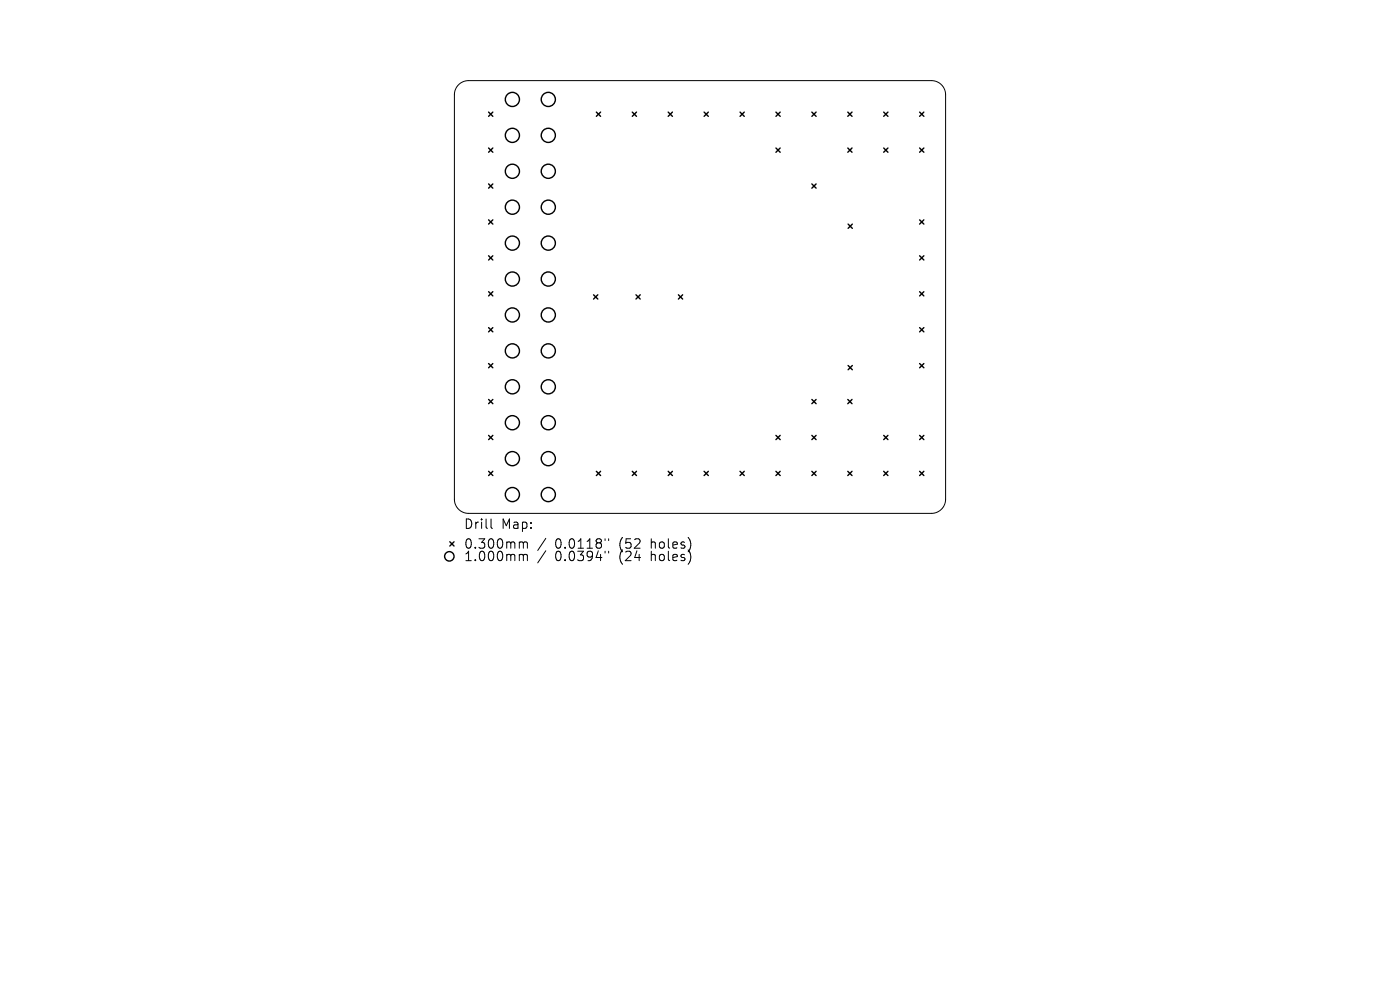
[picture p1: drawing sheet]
<svg xmlns="http://www.w3.org/2000/svg" width="297mm" height="210mm" viewBox="0 0 297 210" stroke-linecap="round" stroke-linejoin="round" font-family="sans-serif">
<defs><g id="words">
<g font-size="2.8">
<text x="98.3" y="112.5">Drill</text>
<text x="106.3" y="112.5">Map:</text>
<text x="98.3" y="116.7">0.300mm</text>
<text x="98.3" y="119.3">1.000mm</text>
<text x="117.8" y="116.7">0.0118&quot;</text>
<text x="117.8" y="119.3">0.0394&quot;</text>
<text x="131.5" y="116.7">(52</text>
<text x="131.5" y="119.3">(24</text>
<text x="138.4" y="116.7">holes)</text>
<text x="138.4" y="119.3">holes)</text>
</g>
</g></defs>
<g fill="none" stroke="#000" stroke-width=".21">
<path d="M97.3 18a3 3 0 0 1 2.1-.9h98.2a3 3 0 0 1 3 3v85.8a3 3 0 0 1-3 3h-98.2a3 3 0 0 1-3-3v-85.8a3 3 0 0 1 .9-2.1zM104.2 110.1v1.7l.3 .3M110.5 115h.2l.3 .2M110.5 117.6l.4 .1 .1 .2M111 115.2l.3-.2 .5 .1 .1 1.2M111 115.2v1.1M111 117.9v1M111 117.9l.3-.3 .5 .1 .1 1.2M115.8 114.2l-1.7 2.6M115.8 116.8l-1.7 2.6M128.4 114.3v.4M128.4 116.9v.4"/>
<path d="M129.1 114.3v.4M129.1 116.9v.4"/>
</g>
<g fill="none" stroke="#000" stroke-width=".3">
<path d="M103.7 23.8l.9 .9M103.7 31.4l.9 .9M103.7 39l.9 .9M104.6 23.8l-.9 .9M104.6 31.4l-.9 .9M104.6 39l-.9 .9M126.5 23.8l.9 .9M127.4 23.8l-.9 .9M134.1 23.8l.9 .9M135 23.8l-.9 .9M141.8 23.8l.9 .9M142.7 23.8l-.9 .9"/>
<path d="M149.4 23.8l.9 .9M150.3 23.8l-.9 .9M157 23.8l.9 .9M157.9 23.8l-.9 .9M164.6 23.8l.9 .9M164.6 31.4l.9 .9M165.5 23.8l-.9 .9M165.5 31.4l-.9 .9M172.2 39l.9 .9M172.2 23.8l.9 .9M173.1 23.8l-.9 .9M173.1 39l-.9 .9"/>
<path d="M179.9 23.8l.9 .9M179.9 31.4l.9 .9M180.8 23.8l-.9 .9M180.8 31.4l-.9 .9M187.5 31.4l.9 .9M187.5 23.8l.9 .9M188.4 23.8l-.9 .9M188.4 31.4l-.9 .9M195.1 23.8l.9 .9M195.1 31.4l.9 .9M196 31.4l-.9 .9M196 23.8l-.9 .9"/>
<path d="M103.7 46.6l.9 .9M103.7 54.3l.9 .9M104.6 46.6l-.9 .9M104.6 54.3l-.9 .9M179.9 47.5l.9 .9M180.8 47.5l-.9 .9M195.1 46.6l.9 .9M195.1 54.3l.9 .9M196 46.6l-.9 .9M196 54.3l-.9 .9M103.7 61.9l.9 .9M103.7 69.5l.9 .9"/>
<path d="M103.7 77.1l.9 .9M104.6 61.9l-.9 .9M104.6 69.5l-.9 .9M104.6 77.1l-.9 .9M125.9 62.5l.9 .9M126.8 62.5l-.9 .9M134.9 62.5l.9 .9M135.8 62.5l-.9 .9M143.9 62.5l.9 .9M144.8 62.5l-.9 .9M179.9 77.5l.9 .9M180.8 77.5l-.9 .9"/>
<path d="M195.1 61.9l.9 .9M195.1 69.5l.9 .9M195.1 77.1l.9 .9M196 61.9l-.9 .9M196 69.5l-.9 .9M196 77.1l-.9 .9M103.7 84.7l.9 .9M103.7 92.4l.9 .9M103.7 100l.9 .9M104.6 84.7l-.9 .9M104.6 92.4l-.9 .9M104.6 100l-.9 .9"/>
<path d="M126.5 100l.9 .9M127.4 100l-.9 .9M134.1 100l.9 .9M135 100l-.9 .9M141.8 100l.9 .9M142.7 100l-.9 .9M149.4 100l.9 .9M150.3 100l-.9 .9M157 100l.9 .9M157.9 100l-.9 .9M164.6 92.4l.9 .9M164.6 100l.9 .9"/>
<path d="M165.5 92.4l-.9 .9M165.5 100l-.9 .9M172.2 84.7l.9 .9M172.2 92.4l.9 .9M172.2 100l.9 .9M173.1 84.7l-.9 .9M173.1 92.4l-.9 .9M173.1 100l-.9 .9M179.9 100l.9 .9M179.9 84.7l.9 .9M180.8 84.7l-.9 .9M180.8 100l-.9 .9"/>
<path d="M187.5 92.4l.9 .9M187.5 100l.9 .9M188.4 92.4l-.9 .9M188.4 100l-.9 .9M195.1 100l.9 .9M195.1 92.4l.9 .9M196 92.4l-.9 .9M196 100l-.9 .9M95.4 114.9l.9 .9M96.3 114.9l-.9 .9"/>
<circle cx="108.7" cy="21.1" r="1.5"/>
<circle cx="108.7" cy="28.7" r="1.5"/>
<circle cx="108.7" cy="36.3" r="1.5"/>
<circle cx="116.3" cy="21.1" r="1.5"/>
<circle cx="116.3" cy="36.3" r="1.5"/>
<circle cx="116.3" cy="28.7" r="1.5"/>
<circle cx="108.7" cy="44" r="1.5"/>
<circle cx="108.7" cy="59.2" r="1.5"/>
<circle cx="108.7" cy="51.6" r="1.5"/>
<circle cx="116.3" cy="44" r="1.5"/>
<circle cx="116.3" cy="51.6" r="1.5"/>
<circle cx="116.3" cy="59.2" r="1.5"/>
<circle cx="108.7" cy="74.4" r="1.5"/>
<circle cx="108.7" cy="66.8" r="1.5"/>
<circle cx="116.3" cy="74.4" r="1.5"/>
<circle cx="116.3" cy="66.8" r="1.5"/>
<circle cx="108.7" cy="82.1" r="1.5"/>
<circle cx="108.7" cy="97.3" r="1.5"/>
<circle cx="108.7" cy="89.7" r="1.5"/>
<circle cx="116.3" cy="89.7" r="1.5"/>
<circle cx="116.3" cy="82.1" r="1.5"/>
<circle cx="116.3" cy="97.3" r="1.5"/>
<circle cx="95.3" cy="118" r="1"/>
<circle cx="108.7" cy="104.9" r="1.5"/>
<circle cx="116.3" cy="104.9" r="1.5"/>
</g>
<use href="#words"/>
</svg>
